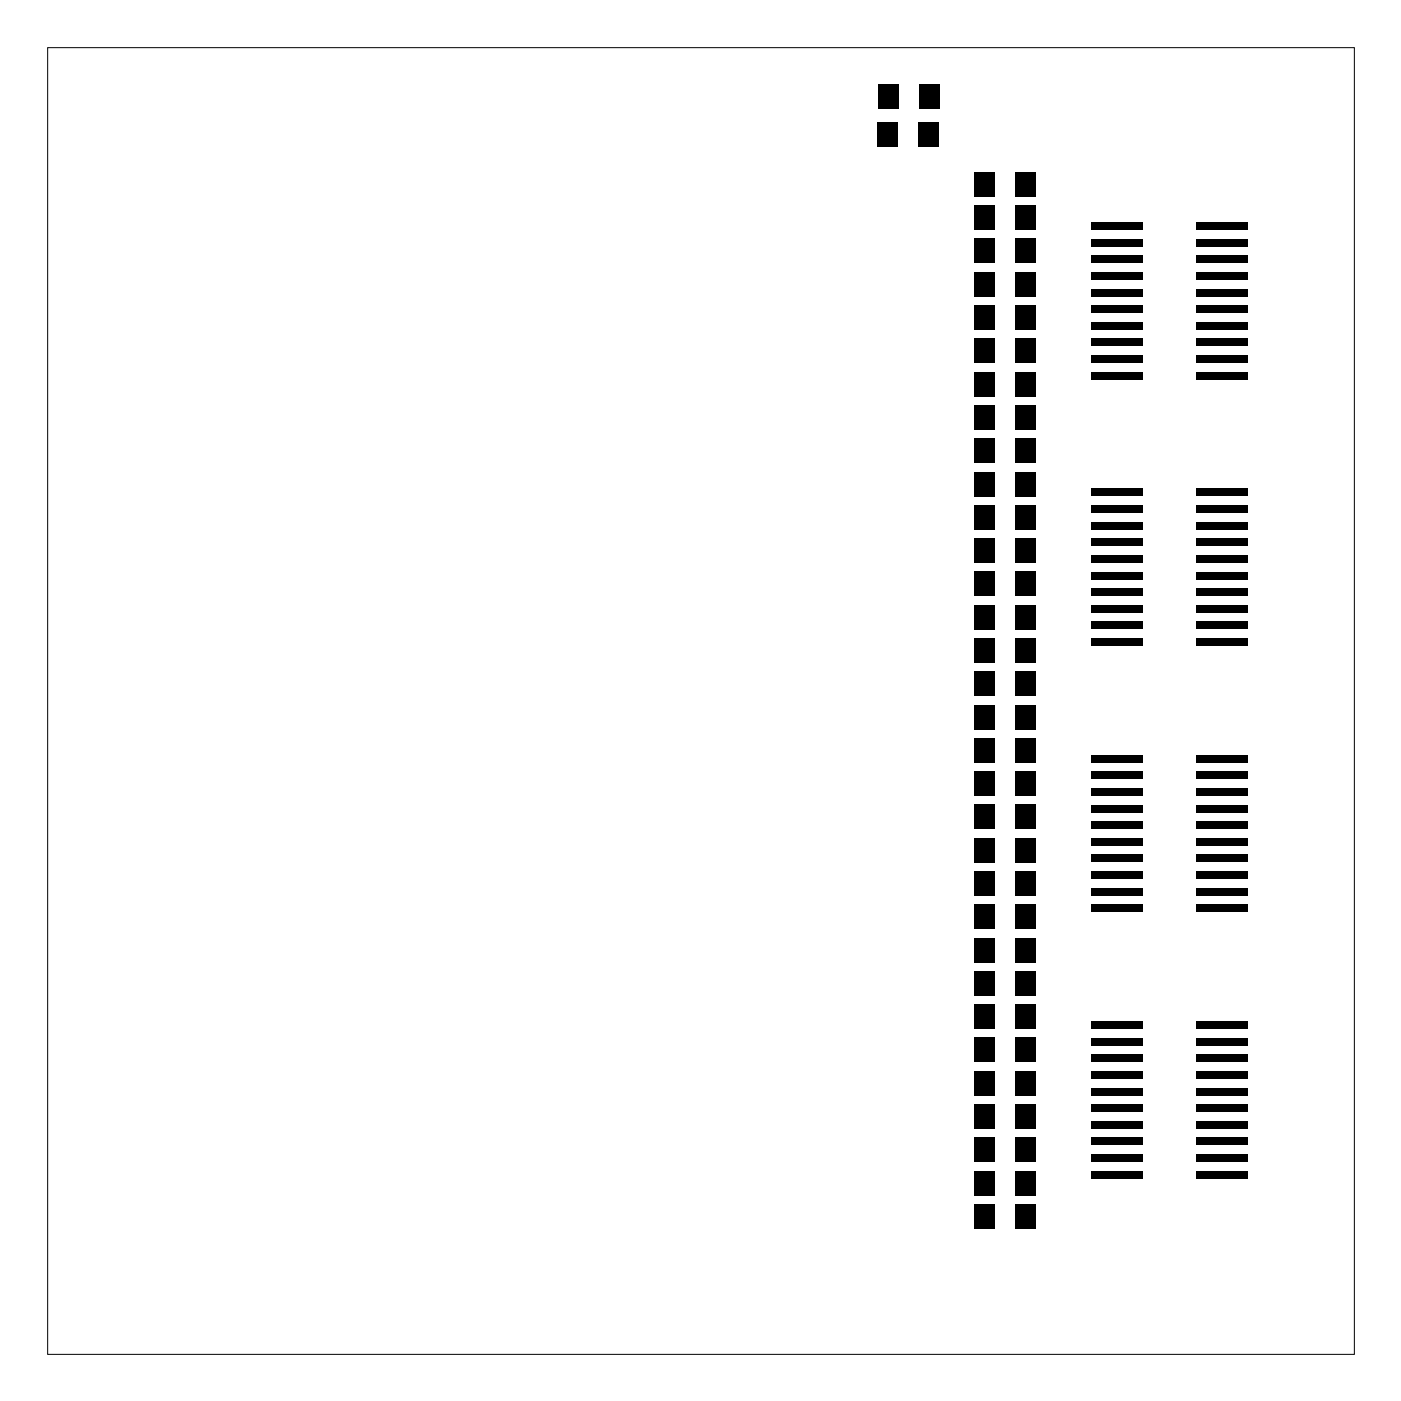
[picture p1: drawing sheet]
<svg xmlns="http://www.w3.org/2000/svg" width="107mm" height="107mm" viewBox="0 0 107 107" stroke-linecap="round" stroke-linejoin="round" font-family="sans-serif">
<path d="M3.6 3.6h99.7v99.7h-99.7z" fill="none" stroke="#000" stroke-width=".08"/>
<g fill="#000">
<path d="M67 9.3h1.6v1.9h-1.6zM67 6.4h1.6v1.9h-1.6zM70.1 9.3h1.6v1.9h-1.6zM70.1 6.4h1.6v1.9h-1.6zM74.3 18.2h1.6v1.9h-1.6zM74.3 15.7h1.6v1.9h-1.6zM74.3 13.1h1.6v1.9h-1.6zM77.4 18.2h1.6v1.9h-1.6zM77.4 15.7h1.6v1.9h-1.6zM77.4 13.1h1.6v1.9h-1.6zM83.3 18.2h3.9v.6h-3.9zM83.3 16.9h3.9v.6h-3.9z"/>
<path d="M91.3 16.9h3.9v.6h-3.9zM91.3 18.2h3.9v.6h-3.9zM74.3 38.5h1.6v1.9h-1.6zM74.3 36h1.6v1.9h-1.6zM74.3 33.4h1.6v1.9h-1.6zM74.3 28.4h1.6v1.9h-1.6zM74.3 25.8h1.6v1.9h-1.6zM74.3 30.9h1.6v1.9h-1.6zM74.3 23.3h1.6v1.9h-1.6zM74.3 20.7h1.6v1.9h-1.6zM77.4 38.5h1.6v1.9h-1.6zM77.4 36h1.6v1.9h-1.6z"/>
<path d="M77.4 33.4h1.6v1.9h-1.6zM77.4 28.4h1.6v1.9h-1.6zM77.4 25.8h1.6v1.9h-1.6zM77.4 30.9h1.6v1.9h-1.6zM77.4 23.3h1.6v1.9h-1.6zM77.4 20.7h1.6v1.9h-1.6zM83.3 38.5h3.9v.6h-3.9zM83.3 37.3h3.9v.6h-3.9zM83.3 28.4h3.9v.6h-3.9zM83.3 27.1h3.9v.6h-3.9zM83.3 25.8h3.9v.6h-3.9zM83.3 24.6h3.9v.6h-3.9z"/>
<path d="M83.3 23.3h3.9v.6h-3.9zM83.3 22h3.9v.6h-3.9zM83.3 20.8h3.9v.6h-3.9zM83.3 19.5h3.9v.6h-3.9zM91.3 37.3h3.9v.6h-3.9zM91.3 38.5h3.9v.6h-3.9zM91.3 19.5h3.9v.6h-3.9zM91.3 20.8h3.9v.6h-3.9zM91.3 22h3.9v.6h-3.9zM91.3 23.3h3.9v.6h-3.9zM91.3 24.6h3.9v.6h-3.9zM91.3 25.8h3.9v.6h-3.9z"/>
<path d="M91.3 27.1h3.9v.6h-3.9zM91.3 28.4h3.9v.6h-3.9zM74.3 48.7h1.6v1.9h-1.6zM74.3 46.1h1.6v1.9h-1.6zM74.3 51.2h1.6v1.9h-1.6zM74.3 43.6h1.6v1.9h-1.6zM74.3 41.1h1.6v1.9h-1.6zM74.3 58.8h1.6v1.9h-1.6zM74.3 56.3h1.6v1.9h-1.6zM74.3 53.8h1.6v1.9h-1.6zM77.4 48.7h1.6v1.9h-1.6zM77.4 46.1h1.6v1.9h-1.6z"/>
<path d="M77.4 51.2h1.6v1.9h-1.6zM77.4 43.6h1.6v1.9h-1.6zM77.4 41.1h1.6v1.9h-1.6zM77.4 58.8h1.6v1.9h-1.6zM77.4 56.3h1.6v1.9h-1.6zM77.4 53.8h1.6v1.9h-1.6zM83.3 48.7h3.9v.6h-3.9zM83.3 47.4h3.9v.6h-3.9zM83.3 46.2h3.9v.6h-3.9zM83.3 44.9h3.9v.6h-3.9zM83.3 43.6h3.9v.6h-3.9zM83.3 42.3h3.9v.6h-3.9z"/>
<path d="M83.3 41.1h3.9v.6h-3.9zM83.3 39.8h3.9v.6h-3.9zM83.3 58.8h3.9v.6h-3.9zM83.3 57.6h3.9v.6h-3.9zM91.3 39.8h3.9v.6h-3.9zM91.3 41.1h3.9v.6h-3.9zM91.3 42.3h3.9v.6h-3.9zM91.3 43.6h3.9v.6h-3.9zM91.3 44.9h3.9v.6h-3.9zM91.3 46.2h3.9v.6h-3.9zM91.3 47.4h3.9v.6h-3.9zM91.3 48.7h3.9v.6h-3.9z"/>
<path d="M91.3 57.6h3.9v.6h-3.9zM91.3 58.8h3.9v.6h-3.9zM74.3 79.2h1.6v1.9h-1.6zM74.3 76.6h1.6v1.9h-1.6zM74.3 74.1h1.6v1.9h-1.6zM74.3 69h1.6v1.9h-1.6zM74.3 66.5h1.6v1.9h-1.6zM74.3 71.5h1.6v1.9h-1.6zM74.3 63.9h1.6v1.9h-1.6zM74.3 61.4h1.6v1.9h-1.6zM77.4 79.2h1.6v1.9h-1.6zM77.4 76.6h1.6v1.9h-1.6z"/>
<path d="M77.4 74.1h1.6v1.9h-1.6zM77.4 69h1.6v1.9h-1.6zM77.4 66.5h1.6v1.9h-1.6zM77.4 71.5h1.6v1.9h-1.6zM77.4 63.9h1.6v1.9h-1.6zM77.4 61.4h1.6v1.9h-1.6zM83.3 79.2h3.9v.6h-3.9zM83.3 77.9h3.9v.6h-3.9zM83.3 69h3.9v.6h-3.9zM83.3 67.7h3.9v.6h-3.9zM83.3 66.5h3.9v.6h-3.9zM83.3 65.2h3.9v.6h-3.9z"/>
<path d="M83.3 63.9h3.9v.6h-3.9zM83.3 62.7h3.9v.6h-3.9zM83.3 61.4h3.9v.6h-3.9zM83.3 60.1h3.9v.6h-3.9zM91.3 77.9h3.9v.6h-3.9zM91.3 79.2h3.9v.6h-3.9zM91.3 60.1h3.9v.6h-3.9zM91.3 61.4h3.9v.6h-3.9zM91.3 62.7h3.9v.6h-3.9zM91.3 63.9h3.9v.6h-3.9zM91.3 65.2h3.9v.6h-3.9zM91.3 66.5h3.9v.6h-3.9z"/>
<path d="M91.3 67.7h3.9v.6h-3.9zM91.3 69h3.9v.6h-3.9zM74.3 89.3h1.6v1.9h-1.6zM74.3 86.8h1.6v1.9h-1.6zM74.3 91.9h1.6v1.9h-1.6zM74.3 84.2h1.6v1.9h-1.6zM74.3 81.7h1.6v1.9h-1.6zM77.4 89.3h1.6v1.9h-1.6zM77.4 86.8h1.6v1.9h-1.6zM77.4 91.9h1.6v1.9h-1.6zM77.4 84.2h1.6v1.9h-1.6zM77.4 81.7h1.6v1.9h-1.6z"/>
<path d="M83.3 89.3h3.9v.6h-3.9zM83.3 88.1h3.9v.6h-3.9zM83.3 86.8h3.9v.6h-3.9zM83.3 85.5h3.9v.6h-3.9zM83.3 84.3h3.9v.6h-3.9zM83.3 83h3.9v.6h-3.9zM83.3 81.7h3.9v.6h-3.9zM83.3 80.4h3.9v.6h-3.9zM91.3 80.4h3.9v.6h-3.9zM91.3 81.7h3.9v.6h-3.9zM91.3 83h3.9v.6h-3.9zM91.3 84.3h3.9v.6h-3.9z"/>
<path d="M91.3 85.5h3.9v.6h-3.9zM91.3 86.8h3.9v.6h-3.9zM91.3 88.1h3.9v.6h-3.9zM91.3 89.3h3.9v.6h-3.9z"/>
</g>
</svg>
